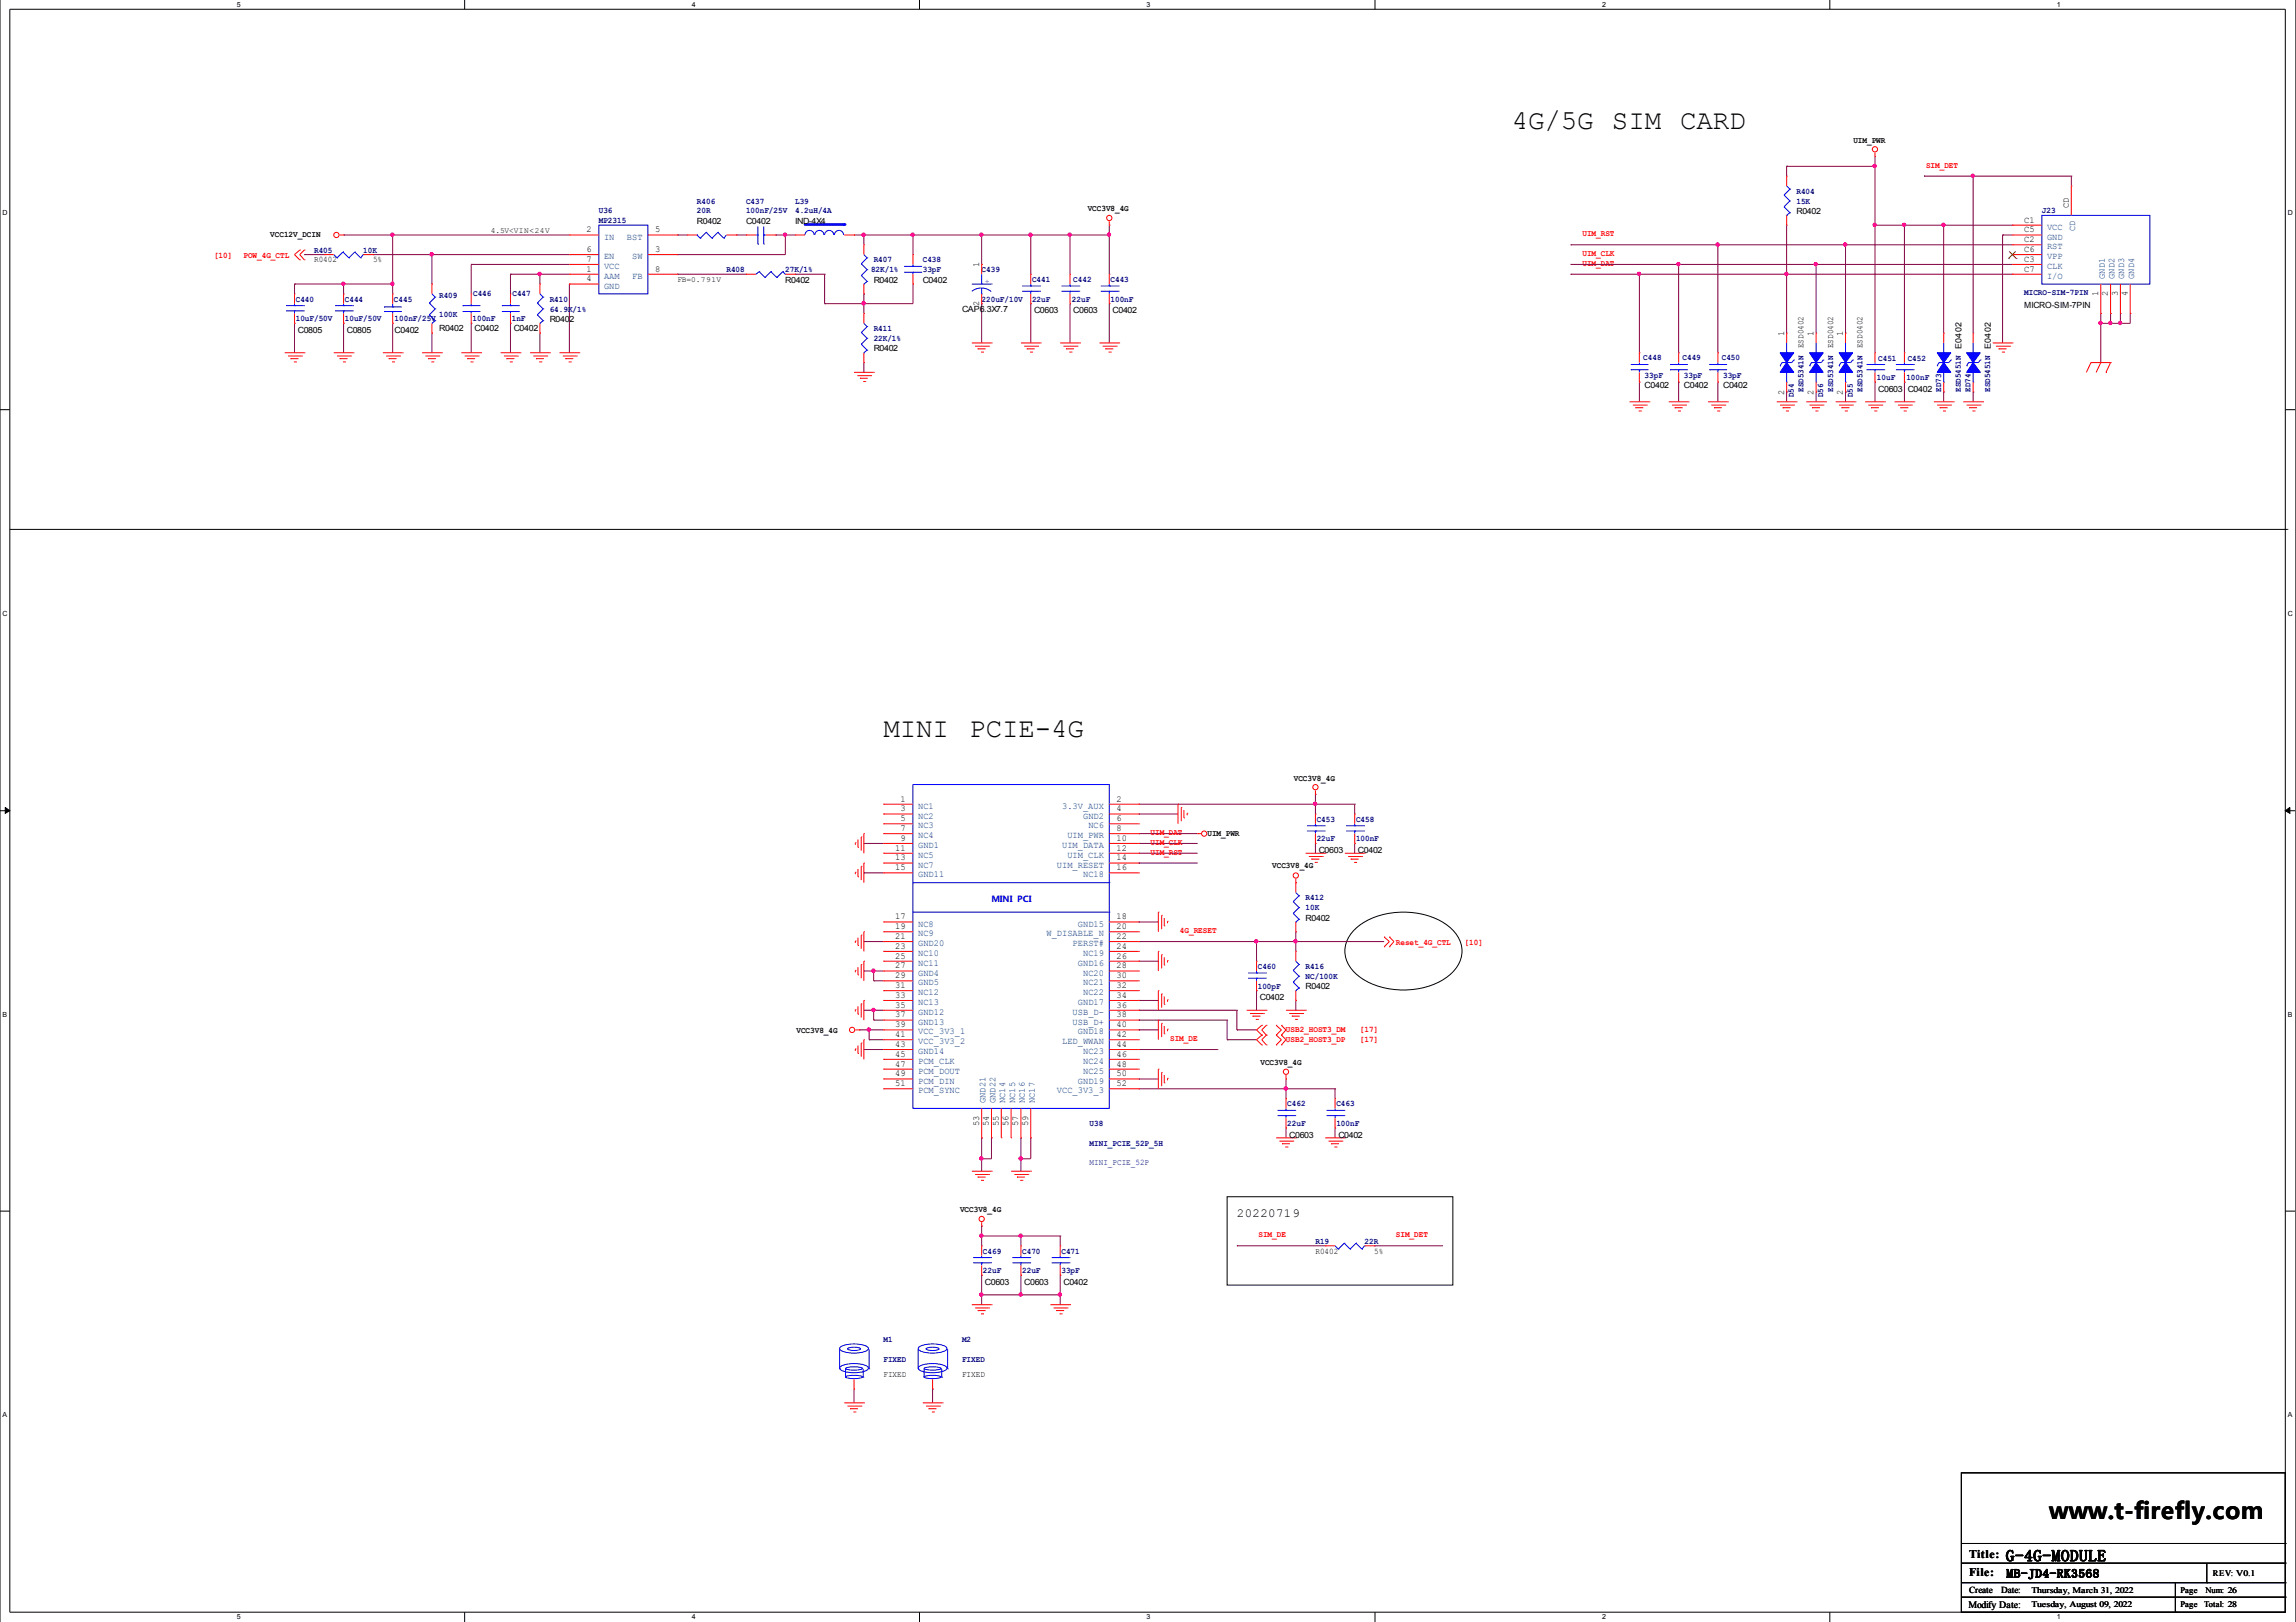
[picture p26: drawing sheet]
<svg xmlns="http://www.w3.org/2000/svg" width="297mm" height="210mm" viewBox="0 0 297 210" stroke-linecap="round" stroke-linejoin="round" font-family="sans-serif">
<defs><g id="words">
<g font-size="3.6">
<text x="195.6" y="16.7">4G/5G SIM CARD</text>
<text x="114.3" y="95.4">MINI</text>
<text x="125.4" y="95.4">PCIE-4G</text>
</g>
<text font-size="3" x="265.1" y="196.5">www.t-firefly.com</text>
<text font-size="2" x="259.5" y="202">G-4G-MODULE</text>
<text font-size="1.6" x="160" y="157.5">20220719</text>
<g font-size="1.5">
<text x="254.8" y="201.6">Title:</text>
<text x="254.8" y="203.9">File:</text>
<text x="259.6" y="204.1">MB-JD4-RK3568</text>
</g>
<text font-size="1.3" x="254.7" y="208">Modify Date:</text>
<g font-size="1.2">
<text x="261.9" y="28.8">C1</text>
<text x="267.6" y="26.9" transform="rotate(-90 267.6 26.9)">CD</text>
<text x="75.9" y="30.1">2</text>
<text x="75.9" y="32.6">6</text>
<text x="75.9" y="33.9">7</text>
<text x="75.9" y="35.2">1</text>
<text x="84.8" y="35.2">8</text>
<text x="84.8" y="32.6">3</text>
<text x="84.8" y="30.1">5</text>
<text x="126.7" y="34.6" transform="rotate(-90 126.7 34.6)">1</text>
<text x="261.9" y="30.1">C5</text>
<text x="261.9" y="31.3">C2</text>
<text x="261.9" y="32.6">C6</text>
<text x="261.9" y="33.9">C3</text>
<text x="261.9" y="35.2">C7</text>
<text x="75.9" y="36.4">4</text>
<text x="126.7" y="39.6" transform="rotate(-90 126.7 39.6)">2</text>
<text x="271.4" y="38.4" transform="rotate(-90 271.4 38.4)">1</text>
<text x="272.7" y="38.4" transform="rotate(-90 272.7 38.4)">2</text>
<text x="274" y="38.4" transform="rotate(-90 274 38.4)">3</text>
<text x="275.3" y="38.4" transform="rotate(-90 275.3 38.4)">4</text>
<text x="230.8" y="43.4" transform="rotate(-90 230.8 43.4)">1</text>
<text x="234.6" y="43.4" transform="rotate(-90 234.6 43.4)">1</text>
<text x="238.4" y="43.4" transform="rotate(-90 238.4 43.4)">1</text>
<text x="230.8" y="51.1" transform="rotate(-90 230.8 51.1)">2</text>
<text x="234.6" y="51.1" transform="rotate(-90 234.6 51.1)">2</text>
<text x="238.4" y="51.1" transform="rotate(-90 238.4 51.1)">2</text>
<text x="116.5" y="103.7">1</text>
<text x="116.5" y="105">3</text>
<text x="116.5" y="106.3">5</text>
<text x="116.5" y="107.5">7</text>
<text x="144.4" y="103.7">2</text>
<text x="144.4" y="105">4</text>
<text x="144.4" y="106.3">6</text>
<text x="144.4" y="107.5">8</text>
<text x="115.8" y="110.1">11</text>
<text x="115.8" y="112.6">15</text>
<text x="115.8" y="111.4">13</text>
<text x="116.5" y="108.8">9</text>
<text x="144.4" y="108.8">10</text>
<text x="144.4" y="112.6">16</text>
<text x="144.4" y="111.4">14</text>
<text x="144.4" y="110.1">12</text>
<text x="115.8" y="119">17</text>
<text x="144.4" y="119">18</text>
<text x="115.8" y="121.5">21</text>
<text x="115.8" y="122.8">23</text>
<text x="115.8" y="124.1">25</text>
<text x="115.8" y="125.3">27</text>
<text x="115.8" y="120.2">19</text>
<text x="144.4" y="120.2">20</text>
<text x="144.4" y="121.5">22</text>
<text x="144.4" y="122.8">24</text>
<text x="144.4" y="124.1">26</text>
<text x="144.4" y="125.3">28</text>
<text x="115.8" y="126.6">29</text>
<text x="115.8" y="127.9">31</text>
<text x="115.8" y="129.1">33</text>
<text x="115.8" y="130.4">35</text>
<text x="115.8" y="131.7">37</text>
<text x="144.4" y="126.6">30</text>
<text x="144.4" y="127.9">32</text>
<text x="144.4" y="129.1">34</text>
<text x="144.4" y="130.4">36</text>
<text x="144.4" y="131.7">38</text>
<text x="115.8" y="132.9">39</text>
<text x="115.8" y="134.2">41</text>
<text x="115.8" y="135.5">43</text>
<text x="115.8" y="136.8">45</text>
<text x="144.4" y="132.9">40</text>
<text x="144.4" y="134.2">42</text>
<text x="144.4" y="135.5">44</text>
<text x="144.4" y="136.8">46</text>
<text x="115.8" y="138">47</text>
<text x="115.8" y="139.3">49</text>
<text x="115.8" y="140.6">51</text>
<text x="144.4" y="138">48</text>
<text x="144.4" y="139.3">50</text>
<text x="144.4" y="140.6">52</text>
<text x="126.7" y="145.7" transform="rotate(-90 126.7 145.7)">53</text>
<text x="127.9" y="145.7" transform="rotate(-90 127.9 145.7)">54</text>
<text x="129.2" y="145.7" transform="rotate(-90 129.2 145.7)">55</text>
<text x="130.5" y="145.7" transform="rotate(-90 130.5 145.7)">56</text>
<text x="131.7" y="145.7" transform="rotate(-90 131.7 145.7)">57</text>
<text x="133" y="145.7" transform="rotate(-90 133 145.7)">59</text>
<text x="254.8" y="206.2">Create</text>
<text x="258.9" y="206.2">Date:</text>
</g>
<g font-size="1.2" fill="#004080">
<text x="264.8" y="29.7">VCC</text>
<text x="268.5" y="29.9" transform="rotate(-90 268.5 29.9)">CD</text>
<text x="78.1" y="31">IN</text>
<text x="78.1" y="33.5">EN</text>
<text x="78.1" y="34.8">VCC</text>
<text x="81.1" y="31">BST</text>
<text x="81.8" y="33.5">SW</text>
<text x="264.8" y="31">GND</text>
<text x="264.8" y="32.3">RST</text>
<text x="264.8" y="33.5">VPP</text>
<text x="264.8" y="34.8">CLK</text>
<text x="78.1" y="36.1">AAM</text>
<text x="78.1" y="37.4">GND</text>
<text x="81.8" y="36.1">FB</text>
<text x="264.8" y="36.1">I/O</text>
<text x="272.3" y="36.1" transform="rotate(-90 272.3 36.1)">GND1</text>
<text x="273.6" y="36.1" transform="rotate(-90 273.6 36.1)">GND2</text>
<text x="274.8" y="36.1" transform="rotate(-90 274.8 36.1)">GND3</text>
<text x="276.1" y="36.1" transform="rotate(-90 276.1 36.1)">GND4</text>
<text x="118.8" y="104.7">NC1</text>
<text x="118.8" y="105.9">NC2</text>
<text x="118.8" y="107.2">NC3</text>
<text x="137.4" y="104.7">3.3V_AUX</text>
<text x="140.1" y="105.9">GND2</text>
<text x="140.8" y="107.2">NC6</text>
<text x="118.8" y="108.5">NC4</text>
<text x="118.8" y="109.7">GND1</text>
<text x="118.8" y="111">NC5</text>
<text x="118.8" y="113.6">GND11</text>
<text x="118.8" y="112.3">NC7</text>
<text x="136.7" y="112.3">UIM_RESET</text>
<text x="137.4" y="109.7">UIM_DATA</text>
<text x="138.1" y="108.5">UIM_PWR</text>
<text x="138.1" y="111">UIM_CLK</text>
<text x="140.1" y="113.6">NC18</text>
<text x="118.8" y="119.9">NC8</text>
<text x="139.4" y="119.9">GND15</text>
<text x="118.8" y="122.4">GND20</text>
<text x="118.8" y="123.7">NC10</text>
<text x="118.8" y="125">NC11</text>
<text x="118.8" y="121.2">NC9</text>
<text x="135.4" y="121.2">W_DISABLE_N</text>
<text x="138.8" y="122.4">PERST#</text>
<text x="139.4" y="125">GND16</text>
<text x="140.1" y="123.7">NC19</text>
<text x="118.8" y="126.3">GND4</text>
<text x="118.8" y="127.5">GND5</text>
<text x="118.8" y="128.8">NC12</text>
<text x="118.8" y="130.1">NC13</text>
<text x="118.8" y="131.3">GND12</text>
<text x="138.8" y="131.3">USB_D-</text>
<text x="139.4" y="130.1">GND17</text>
<text x="140.1" y="126.3">NC20</text>
<text x="140.1" y="127.5">NC21</text>
<text x="140.1" y="128.8">NC22</text>
<text x="118.8" y="132.6">GND13</text>
<text x="118.8" y="133.9">VCC_3V3_1</text>
<text x="118.8" y="135.1">VCC_3V3_2</text>
<text x="118.8" y="136.4">GND14</text>
<text x="118.8" y="137.7">PCM_CLK</text>
<text x="137.4" y="135.1">LED_WWAN</text>
<text x="138.8" y="132.6">USB_D+</text>
<text x="139.4" y="133.9">GND18</text>
<text x="140.1" y="136.4">NC23</text>
<text x="140.1" y="137.7">NC24</text>
<text x="118.8" y="139">PCM_DOUT</text>
<text x="118.8" y="140.2">PCM_DIN</text>
<text x="118.8" y="141.5">PCM_SYNC</text>
<text x="127.5" y="142.8" transform="rotate(-90 127.5 142.8)">GND21</text>
<text x="128.8" y="142.8" transform="rotate(-90 128.8 142.8)">GND22</text>
<text x="130" y="142.8" transform="rotate(-90 130 142.8)">NC14</text>
<text x="131.3" y="142.8" transform="rotate(-90 131.3 142.8)">NC15</text>
<text x="132.6" y="142.8" transform="rotate(-90 132.6 142.8)">NC16</text>
<text x="133.9" y="142.8" transform="rotate(-90 133.9 142.8)">NC17</text>
<text x="136.7" y="141.5">VCC_3V3_3</text>
<text x="139.4" y="140.2">GND19</text>
<text x="140.1" y="139">NC25</text>
</g>
<g font-size="1.1">
<text x="239.8" y="18.5">UIM_PWR</text>
<text x="90.2" y="29">R0402</text>
<text x="96.5" y="29">C0402</text>
<text x="102.9" y="29">IND-4X4</text>
<text x="140.7" y="27.4">VCC3V8_4G</text>
<text x="232.4" y="27.7">R0402</text>
<text x="35" y="30.7">VCC12V_DCIN</text>
<text x="40.6" y="34">R0402</text>
<text x="48.3" y="34">5%</text>
<text x="71.1" y="41.7">R0402</text>
<text x="101.6" y="36.6">R0402</text>
<text x="113" y="36.6">R0402</text>
<text x="119.4" y="36.6">C0402</text>
<text x="124.5" y="40.4">CAP6.3X7.7</text>
<text x="133.8" y="40.6">C0603</text>
<text x="138.9" y="40.6">C0603</text>
<text x="143.9" y="40.6">C0402</text>
<text x="261.9" y="39.8">MICRO-SIM-7PIN</text>
<text x="38.5" y="43.1">C0805</text>
<text x="44.9" y="43.1">C0805</text>
<text x="51.1" y="43.1">C0402</text>
<text x="56.8" y="42.9">R0402</text>
<text x="61.4" y="42.9">C0402</text>
<text x="66.5" y="42.9">C0402</text>
<text x="113" y="45.5">R0402</text>
<text x="233.3" y="45.1" transform="rotate(-90 233.3 45.1)">ESD0402</text>
<text x="237.2" y="45.1" transform="rotate(-90 237.2 45.1)">ESD0402</text>
<text x="241" y="45.1" transform="rotate(-90 241 45.1)">ESD0402</text>
<text x="253.7" y="45.1" transform="rotate(-90 253.7 45.1)">E0402</text>
<text x="257.6" y="45.1" transform="rotate(-90 257.6 45.1)">E0402</text>
<text x="212.8" y="50.2">C0402</text>
<text x="217.8" y="50.2">C0402</text>
<text x="222.9" y="50.2">C0402</text>
<text x="243" y="50.7">C0603</text>
<text x="246.8" y="50.7">C0402</text>
<text x="167.4" y="101">VCC3V8_4G</text>
<text x="156.2" y="108.1">UIM_PWR</text>
<text x="164.6" y="112.4">VCC3V8_4G</text>
<text x="170.6" y="110.4">C0603</text>
<text x="175.7" y="110.4">C0402</text>
<text x="168.9" y="119.1">R0402</text>
<text x="163" y="129.5">C0402</text>
<text x="168.9" y="128">R0402</text>
<text x="103" y="133.7">VCC3V8_4G</text>
<text x="163.1" y="137.9">VCC3V8_4G</text>
<text x="166.8" y="147.2">C0603</text>
<text x="173.1" y="147.2">C0402</text>
<text x="124.2" y="156.9">VCC3V8_4G</text>
<text x="127.4" y="166.3">C0603</text>
<text x="132.5" y="166.3">C0603</text>
<text x="137.6" y="166.3">C0402</text>
<text x="170.2" y="162.2">R0402</text>
<text x="177.8" y="162.2">5%</text>
<text x="114.3" y="178.2">FIXED</text>
<text x="124.5" y="178.2">FIXED</text>
<text x="286.3" y="203.9">REV: V0.1</text>
<text x="262.8" y="206.1">Thursday, March 31, 2022</text>
<text x="262.8" y="208">Tuesday, August 09, 2022</text>
<text x="282.1" y="206.2">Page</text>
<text x="282.1" y="208">Page</text>
<text x="285.2" y="208">Total: 28</text>
<text x="285.3" y="206.2">Num: 26</text>
</g>
<g font-size="1.1" fill="#f00">
<text x="249.2" y="21.7">SIM_DET</text>
<text x="27.7" y="33.4">[10]</text>
<text x="31.5" y="33.4">POW_4G_CTL</text>
<text x="204.7" y="30.6">UIM_RST</text>
<text x="204.7" y="34.4">UIM_DAT</text>
<text x="204.7" y="33.1">UIM_CLK</text>
<text x="148.8" y="108">UIM_DAT</text>
<text x="148.8" y="109.3">UIM_CLK</text>
<text x="148.8" y="110.6">UIM_RST</text>
<text x="152.7" y="120.7">4G_RESET</text>
<text x="180.6" y="122.3">Reset_4G_CTL</text>
<text x="189.5" y="122.3">[10]</text>
<text x="151.4" y="134.7">SIM_DE</text>
<text x="166.4" y="134.8">USB2_HOST3_DP</text>
<text x="166.4" y="133.5">USB2_HOST3_DM</text>
<text x="175.9" y="134.8">[17]</text>
<text x="175.9" y="133.5">[17]</text>
<text x="162.8" y="160.1">SIM_DE</text>
<text x="180.6" y="160.1">SIM_DET</text>
</g>
<g font-size="1.1" fill="#000080">
<text x="77.5" y="27.6">U36</text>
<text x="77.5" y="28.9">MP2315</text>
<text x="90.2" y="26.3">R406</text>
<text x="90.2" y="27.6">20R</text>
<text x="96.5" y="26.3">C437</text>
<text x="96.5" y="27.6">100nF/25V</text>
<text x="102.9" y="26.3">L39</text>
<text x="102.9" y="27.6">4.2uH/4A</text>
<text x="232.4" y="25.1">R404</text>
<text x="232.4" y="26.3">15K</text>
<text x="264.2" y="27.6">J23</text>
<text x="40.6" y="32.7">R405</text>
<text x="47" y="32.7">10K</text>
<text x="94" y="35.2">R408</text>
<text x="101.6" y="35.2">27K/1%</text>
<text x="112.7" y="35.2">82K/1%</text>
<text x="113" y="34">R407</text>
<text x="119.4" y="34">C438</text>
<text x="119.4" y="35.2">33pF</text>
<text x="127" y="35.2">C439</text>
<text x="38.3" y="39">C440</text>
<text x="38.3" y="41.6">10uF/50V</text>
<text x="44.6" y="39">C444</text>
<text x="44.6" y="41.6">10uF/50V</text>
<text x="51" y="39">C445</text>
<text x="51.1" y="41.6">100nF/25V</text>
<text x="56.8" y="38.5">R409</text>
<text x="56.8" y="41">100K</text>
<text x="61.1" y="41.5">100nF</text>
<text x="61.2" y="38.3">C446</text>
<text x="66.2" y="41.5">1nF</text>
<text x="66.3" y="38.3">C447</text>
<text x="71.1" y="39">R410</text>
<text x="71.1" y="40.3">64.9K/1%</text>
<text x="127" y="39">220uF/10V</text>
<text x="133.5" y="36.5">C441</text>
<text x="133.5" y="39">22uF</text>
<text x="138.7" y="39">22uF</text>
<text x="138.9" y="36.5">C442</text>
<text x="143.7" y="36.5">C443</text>
<text x="143.7" y="39">100nF</text>
<text x="261.9" y="38.2">MICRO-SIM-7PIN</text>
<text x="113" y="42.9">R411</text>
<text x="113" y="44.1">22K/1%</text>
<text x="212.6" y="46.6">C448</text>
<text x="217.7" y="46.6">C449</text>
<text x="222.8" y="46.6">C450</text>
<text x="243" y="46.7">C451</text>
<text x="246.8" y="46.7">C452</text>
<text x="212.8" y="49">33pF</text>
<text x="217.8" y="49">33pF</text>
<text x="222.9" y="49">33pF</text>
<text x="232.1" y="51.4" transform="rotate(-90 232.1 51.4)">D54</text>
<text x="233.3" y="50.7" transform="rotate(-90 233.3 50.7)">ESD5341N</text>
<text x="235.9" y="51.4" transform="rotate(-90 235.9 51.4)">D56</text>
<text x="237.2" y="50.7" transform="rotate(-90 237.2 50.7)">ESD5341N</text>
<text x="239.7" y="51.4" transform="rotate(-90 239.7 51.4)">D55</text>
<text x="241" y="50.7" transform="rotate(-90 241 50.7)">ESD5341N</text>
<text x="242.8" y="49.2">10uF</text>
<text x="246.6" y="49.2">100nF</text>
<text x="251.1" y="50.7" transform="rotate(-90 251.1 50.7)">ED73</text>
<text x="253.7" y="50.7" transform="rotate(-90 253.7 50.7)">ESD5451N</text>
<text x="254.9" y="50.7" transform="rotate(-90 254.9 50.7)">ED74</text>
<text x="257.5" y="50.7" transform="rotate(-90 257.5 50.7)">ESD5451N</text>
<text x="170.3" y="106.4">C453</text>
<text x="175.4" y="106.4">C458</text>
<text x="170.3" y="108.9">22uF</text>
<text x="175.4" y="108.9">100nF</text>
<text x="168.9" y="116.5">R412</text>
<text x="168.9" y="117.8">10K</text>
<text x="162.7" y="125.4">C460</text>
<text x="168.9" y="125.4">R416</text>
<text x="162.7" y="127.9">100pF</text>
<text x="168.9" y="126.7">NC/100K</text>
<text x="166.5" y="143.2">C462</text>
<text x="172.9" y="143.2">C463</text>
<text x="141" y="145.7">U38</text>
<text x="141" y="148.3">MINI_PCIE_52P_5H</text>
<text x="166.5" y="145.7">22uF</text>
<text x="172.9" y="145.7">100nF</text>
<text x="141" y="150.8">MINI_PCIE_52P</text>
<text x="170.2" y="161">R19</text>
<text x="176.5" y="161">22R</text>
<text x="127.2" y="162.2">C469</text>
<text x="127.2" y="164.8">22uF</text>
<text x="132.2" y="162.2">C470</text>
<text x="132.2" y="164.8">22uF</text>
<text x="137.3" y="162.2">C471</text>
<text x="137.3" y="164.8">33pF</text>
<text x="114.3" y="173.7">M1</text>
<text x="124.5" y="173.7">M2</text>
<text x="114.3" y="176.2">FIXED</text>
<text x="124.5" y="176.2">FIXED</text>
</g>
<text font-size="1.1" fill="#00f" x="128.3" y="116.8">MINI PCI</text>
<g font-size="1">
<text x="63.5" y="30.2">4.5V&lt;VIN&lt;24V</text>
<text x="87.6" y="36.5">FB=0.791V</text>
</g>
<text font-size="1" fill="#00f" x="127.4" y="36.8">+</text>
<g font-size=".9">
<text x="30.6" y=".9">5</text>
<text x="89.5" y=".9">4</text>
<text x="148.3" y=".9">3</text>
<text x="207.3" y=".9">2</text>
<text x="266.1" y=".9">1</text>
<text x=".3" y="27.9">D</text>
<text x="296" y="27.9">D</text>
<text x=".3" y="79.7">C</text>
<text x="296" y="79.7">C</text>
<text x=".3" y="131.6">B</text>
<text x="296" y="131.6">B</text>
<text x=".3" y="183.4">A</text>
<text x="296" y="183.4">A</text>
<text x="30.6" y="209.6">5</text>
<text x="89.5" y="209.6">4</text>
<text x="148.3" y="209.6">3</text>
<text x="207.3" y="209.6">2</text>
<text x="266.1" y="209.6">1</text>
</g>
</g></defs>
<path d="M0 -.1v210M296.9 -.1v210M1.3 1.2h294.4v207.4h-294.4z" fill="none" stroke="#000" stroke-width=".13"/>
<g fill="#fff">
<path d="M30.6 .1h.4v.9h-.4z"/>
<path d="M30.6 208.8h.4v.9h-.4z"/>
</g>
<path d="M60.1 -.1v1.3M60.1 208.6v1.3" fill="none" stroke="#000" stroke-width=".13"/>
<g fill="#fff">
<path d="M89.5 .1h.3v.9h-.3z"/>
<path d="M89.5 208.8h.3v.9h-.3z"/>
</g>
<path d="M119 -.1v1.3M119 208.6v1.3" fill="none" stroke="#000" stroke-width=".13"/>
<g fill="#fff">
<path d="M148.3 .1h.4v.9h-.4z"/>
<path d="M148.3 208.8h.4v.9h-.4z"/>
</g>
<path d="M177.9 -.1v1.3M177.9 208.6v1.3" fill="none" stroke="#000" stroke-width=".13"/>
<g fill="#fff">
<path d="M207.3 .1h.3v.9h-.3z"/>
<path d="M207.3 208.8h.3v.9h-.3z"/>
</g>
<path d="M236.7 -.1v1.3M236.7 208.6v1.3" fill="none" stroke="#000" stroke-width=".13"/>
<g fill="#fff">
<path d="M266.1 .1h.3v.9h-.3z"/>
<path d="M266.1 208.8h.3v.9h-.3z"/>
<path d="M.3 27.1h.5v.9h-.5z"/>
<path d="M296 27.1h.5v.9h-.5z"/>
<path d="M.3 78.9h.5v1h-.5z"/>
<path d="M296 78.9h.5v1h-.5z"/>
</g>
<path d="M0 53h1.3M295.7 53h1.2" fill="none" stroke="#000" stroke-width=".13"/>
<g fill="#fff">
<path d="M.3 130.8h.5v1h-.5z"/>
<path d="M296 130.8h.4v1h-.4z"/>
</g>
<path d="M0 104.9h1.3M295.7 104.9h1.2" fill="none" stroke="#000" stroke-width=".13"/>
<path d="M.7 104.5l.6 .4-.6 .4zM295.7 104.9l.5-.4v.8z" fill="#000" stroke="#000" stroke-width=".13"/>
<g fill="#fff">
<path d="M.3 182.6h.5v1h-.5z"/>
<path d="M296 182.6h.5v1h-.5z"/>
</g>
<g fill="none" stroke="#000" stroke-width=".13">
<path d="M1.3 68.5h294.6M295.9 68.5h.1M175.5 120.1a10.1 10.1 0 0 1 9.6-1.5 5.8 5.8 0 0 1 3.9 3.7 4.1 4.1 0 0 1-2.1 4.3 10.5 10.5 0 0 1-10.7 0 4 4 0 0 1-1.8-5.1l.4-.7zM0 156.7h1.3M158.7 154.9h29.3v11.4h-29.3zM295.7 156.7h1.2M253.7 190.6h42v18h-42zM253.7 199.7h42M295.7 199.7h.1M253.7 202.3h42M253.7 204.8h42M253.7 206.7h42"/>
<path d="M281.4 208.6h.1M281.4 204.8v3.8M285.5 204.8h.1M285.5 202.3v2.5M295.7 202.3h.1M295.7 204.8h.1M295.7 206.7h.1"/>
</g>
<g fill="none" stroke="#800040" stroke-width=".13">
<path d="M38.1 36.8h.1M38.1 36.8v1.2M38.1 36.8h12.7M39.4 32.9h.1M39.4 32.9h2.5M44.4 30.4h.1M44.4 36.8h.1M44.4 30.4h29.3M44.4 36.8v1.2M48.3 32.9h.1M48.3 32.9h25.4M50.8 36.8h.1"/>
<path d="M50.8 30.4h.1M50.8 30.4v7.6M55.9 32.9h.1M55.9 32.9v3.9M61 34.2h.1M61 34.2h12.7M61 34.2v3.8M66 35.5h.1M66 35.5h7.7M66 35.5v2.5M69.8 35.5h.1M69.8 35.5v1.3"/>
<path d="M73.7 36.8h.1M73.7 36.8v8.8M87.6 32.9h.1M87.6 35.5h.1M87.6 30.4h.1M87.6 30.4h1.3M87.6 35.5h8.9M95.2 30.4h.1M95.2 30.4h1.3M100.3 30.4h.1M100.3 30.4h2.6M101.6 30.4h.1"/>
<path d="M101.6 30.4v2.5h-14M102.9 35.5h.1M102.9 35.5h3.8M106.7 39.3h.1M106.7 35.5h.1M106.7 35.5v3.8M110.5 30.4h.1M110.5 30.4h33M111.8 39.3h.1M111.8 30.4h.1M111.8 38h.1M111.8 30.4v1.3"/>
<path d="M111.8 38v2.6M118.1 36.8h.1M118.1 30.4h.1M118.1 36.8v2.5h-11.4M118.1 30.4v2.5M127 30.4h.1M127 39.3h.1M127 34.2h.1M127 30.4v3.8M127 39.3v5.1M133.3 30.4h.1M133.3 39.3h.1"/>
<path d="M133.3 30.4v5.1M133.3 39.3v5.1M138.4 39.3h.1M138.4 30.4h.1M138.4 30.4v5.1M138.4 39.3v5.1M143.5 29.1h.1M143.5 39.3h.1M143.5 30.4h.1M143.5 29.1v6.4M143.5 39.3v5.1M203.2 31.7h.1"/>
<path d="M203.2 35.5h.1M203.2 34.2h.1M203.2 31.7h57.1M203.2 34.2h57.1M203.2 35.5h57.1M212.1 35.5h.1M212.1 35.5v10.1M217.2 34.2h.1M217.2 34.2v11.4M222.2 31.7h.1M222.2 31.7v13.9M231.1 35.5h.1"/>
<path d="M231.1 21.5h.1M231.1 21.5v1.3M231.1 29.1v14M231.1 21.5h11.5M234.9 34.2h.1M234.9 34.2v8.9M238.8 31.7h.1M238.8 31.7v11.4M242.6 20.2h.1M242.6 29.1h.1M242.6 20.2v25.4M242.6 29.1h17.7"/>
<path d="M246.4 29.1h.1M246.4 29.1v16.5M248.9 22.8h.1M248.9 22.8h19.1M251.5 29.1h.1M251.5 29.1v14M255.3 22.8h.1M255.3 22.8v20.3M259.1 30.4h.1M259.1 30.4h1.2M259.1 30.4v14M260.3 35.5h.1"/>
<path d="M260.3 29.1h.1M268 22.8h.1M268 22.8v1.3M38.1 41.8h.1M38.1 41.8v3.8M44.4 41.8h.1M44.4 41.8v3.8M50.8 41.8h.1M50.8 41.8v3.8M55.9 43.1h.1M55.9 43.1v2.5M61 41.8h.1"/>
<path d="M61 41.8v3.8M66 41.8h.1M66 41.8v3.8M69.8 43.1h.1M69.8 43.1v2.5M111.8 46.9h.1M111.8 46.9v1.3M212.1 49.5h.1M212.1 49.5v2.5M217.2 49.5h.1M217.2 49.5v2.5M222.2 49.5h.1"/>
<path d="M222.2 49.5v2.5M231.1 50.7h.1M231.1 50.7v1.3M234.9 50.7h.1M234.9 50.7v1.3M238.8 50.7h.1M238.8 50.7v1.3M242.6 49.5h.1M242.6 49.5v2.5M246.4 49.5h.1M246.4 49.5v2.5M251.5 50.7h.1"/>
<path d="M251.5 50.7v1.3M255.3 50.7h.1M255.3 50.7v1.3M271.8 40.6h.1M271.8 41.8h.1M271.8 40.6v6.3M273 40.6h.1M273 41.8h.1M273 40.6v1.2M274.3 40.6h.1M274.3 41.8h.1M274.3 40.6v1.2"/>
<path d="M275.6 40.6h.1M275.6 40.6v1.2h-3.8M111.8 109.1h.1M111.8 113h.1M111.8 109.1h2.5M111.8 113h2.5M147.3 104.1h.1M147.3 105.3h.1M147.3 107.9h.1M147.3 109.1h.1M147.3 110.4h.1M147.3 111.7h.1"/>
<path d="M147.3 119.3h.1M147.3 104.1h28M147.3 105.3h5.1M147.3 107.9h7.6M147.3 109.1h7.6M147.3 110.4h7.6M147.3 111.7h7.6M147.3 119.3h2.6M170.2 102.8h.1M170.2 104.1h.1M170.2 109.1h.1M170.2 102.8v2.5"/>
<path d="M170.2 109.1v1.3M175.3 104.1h.1M175.3 109.1h.1M175.3 104.1v1.2M175.3 109.1v1.3M111.2 133.3h.1M111.2 133.3h3.1M111.8 121.8h.1M111.8 125.7h.1M111.8 130.7h.1M111.8 135.8h.1M111.8 121.8h2.5"/>
<path d="M111.8 125.7h2.5M111.8 130.7h2.5M111.8 135.8h2.5M112.4 133.3h.1M112.4 134.5h.1M112.4 133.3v1.2M112.4 134.5h1.9M113 125.7h.1M113 126.9h.1M113 130.7h.1M113 132h.1M113 125.7v1.2"/>
<path d="M113 130.7v1.3M113 126.9h1.3M113 132h1.3M147.3 121.8h.1M147.3 124.4h.1M147.3 129.5h.1M147.3 132h.1M147.3 133.3h.1M147.3 139.6h.1M147.3 130.7h.1M147.3 121.8h31.8M147.3 124.4h2.6"/>
<path d="M147.3 129.5h2.6M147.3 130.7h12.7M147.3 132h11.4M147.3 133.3h2.6M147.3 135.8h10.2M147.3 139.6h2.6M157.5 135.8h.1M158.7 132h.1M158.7 134.5h.1M158.7 134.5h3.9M158.7 132v2.5M160 130.7h.1"/>
<path d="M160 133.3h.1M160 133.3h2.6M160 130.7v2.6M162.6 121.8h.1M162.6 128.2h.1M162.6 121.8v2.6M162.6 128.2v2.5M166.4 139.6h.1M166.4 139.6v2.6M167.6 129.5h.1M167.6 121.8h.1M167.6 120.6h.1"/>
<path d="M167.6 120.6v2.5M167.6 129.5v1.2M127 158.7h.1M127 159.9h.1M127 147.2h.1M127 150h.1M127 147.2v4.4M127 158.7v2.5M127 159.9h10.2M128.3 147.2h.1M128.3 147.2v2.8h-1.3M132.1 159.9h.1"/>
<path d="M132.1 147.2h.1M132.1 150h.1M132.1 147.2v4.4M132.1 159.9v1.3M133.3 147.2h.1M133.3 147.2v2.8h-1.2M137.2 159.9h.1M137.2 159.9v1.3M147.3 140.9h.1M147.3 140.9h25.4M166.4 140.9h.1M166.4 146h.1"/>
<path d="M166.4 146v1.2M172.7 140.9h.1M172.7 146h.1M172.7 140.9v1.3M172.7 146v1.2M110.5 179.8h.1M110.5 179.8v1.7M120.6 179.8h.1M120.6 179.8v1.7M127 165h.1M127 167.6h.1M127 165v3.8"/>
<path d="M127 167.6h10.2M132.1 165h.1M132.1 167.6h.1M132.1 165v2.6M137.2 165h.1M137.2 167.6h.1M137.2 165v3.8M160 161.2h.1M160 161.2h11.4M177.8 161.2h.1M177.8 161.2h8.9"/>
</g>
<g fill="#f0f" stroke="#f0f" stroke-width=".13">
<circle cx="167.6" cy="121.8" r=".21"/>
<circle cx="170.1" cy="104" r=".21"/>
<circle cx="162.5" cy="121.8" r=".21"/>
<circle cx="113" cy="125.6" r=".21"/>
<circle cx="132" cy="159.9" r=".21"/>
<circle cx="127" cy="159.9" r=".21"/>
<circle cx="113" cy="130.7" r=".21"/>
<circle cx="112.4" cy="133.2" r=".21"/>
<circle cx="132" cy="167.5" r=".21"/>
<circle cx="127" cy="167.5" r=".21"/>
<circle cx="137.1" cy="167.5" r=".21"/>
<circle cx="166.3" cy="140.9" r=".21"/>
<circle cx="127" cy="149.9" r=".21"/>
<circle cx="238.7" cy="31.6" r=".21"/>
<circle cx="222.2" cy="31.6" r=".21"/>
<circle cx="217.1" cy="34.2" r=".21"/>
<circle cx="234.9" cy="34.2" r=".21"/>
<circle cx="231.1" cy="35.4" r=".21"/>
<circle cx="212" cy="35.4" r=".21"/>
<circle cx="246.3" cy="29.1" r=".21"/>
<circle cx="271.7" cy="41.8" r=".21"/>
<circle cx="273" cy="41.8" r=".21"/>
<circle cx="274.3" cy="41.8" r=".21"/>
<circle cx="255.2" cy="22.7" r=".21"/>
<circle cx="44.4" cy="36.7" r=".21"/>
<circle cx="101.6" cy="30.4" r=".21"/>
<circle cx="69.8" cy="35.4" r=".21"/>
<circle cx="111.7" cy="39.3" r=".21"/>
<circle cx="55.8" cy="32.9" r=".21"/>
<circle cx="50.8" cy="36.7" r=".21"/>
<circle cx="143.5" cy="30.4" r=".21"/>
<circle cx="138.4" cy="30.4" r=".21"/>
<circle cx="118.1" cy="30.4" r=".21"/>
<circle cx="111.7" cy="30.4" r=".21"/>
<circle cx="50.8" cy="30.4" r=".21"/>
<circle cx="251.4" cy="29.1" r=".21"/>
<circle cx="242.5" cy="21.5" r=".21"/>
<circle cx="242.5" cy="29.1" r=".21"/>
<circle cx="127" cy="30.4" r=".21"/>
<circle cx="133.3" cy="30.4" r=".21"/>
<circle cx="132" cy="149.9" r=".21"/>
</g>
<g fill="none" stroke="#f00" stroke-width=".13">
<path d="M242.6 19.7v.5M38.8 33.6h.1M38.8 32.4h.1M38.8 32.4l-.7 .5 .7 .7M39.4 33.6h.1M39.4 32.4h.1M39.4 32.4l-.6 .5 .6 .7M41.9 32.9h.1M41.9 32.9h1.3M43.9 30.4h.5M44.4 30.4h.1M44.4 38h.1"/>
<path d="M44.4 38v1.3M47 32.9h1.3M48.3 32.9h.1M50.8 38h.1M50.8 38v1.3M55.9 36.8h.1M55.9 36.8v1.2M61 38h.1M61 38v1.3M69.8 36.8h.1M69.8 36.8v1.2M73.7 30.4h.1"/>
<path d="M73.7 32.9h.1M73.7 34.2h.1M73.7 35.5h.1M73.7 36.8h.1M73.7 30.4h3.8M73.7 35.5h3.8M73.7 32.9h3.8M73.7 34.2h3.8M73.7 36.8h3.8M83.8 30.4h3.8M83.8 35.5h3.8M83.8 32.9h3.8"/>
<path d="M87.6 35.5h.1M87.6 32.9h.1M87.6 30.4h.1M88.9 30.4h.1M88.9 30.4h1.3M94 30.4h1.2M95.2 30.4h.1M96.5 35.5h.1M96.5 30.4h.1M96.5 30.4h1.3M96.5 35.5h1.3M99.1 30.4h1.2"/>
<path d="M100.3 30.4h.1M101.6 35.5h1.3M102.9 35.5h.1M111.8 31.7h.1M111.8 38h.1M111.8 31.7v1.2M111.8 36.8v1.2M127 34.2h.1M127 39.3h.1M127 34.2v1.3M127 38v1.3M133.3 35.5h.1"/>
<path d="M133.3 39.3h.1M133.3 35.5v1.3M133.3 38v1.3M143.5 29.1h.1M143.5 35.5h.1M143.5 39.3h.1M143.5 28.6v.5M143.5 35.5v1.3M143.5 38v1.3M242.6 20.2h.1M36.8 45.6h2.6M37.3 46.1h1.7"/>
<path d="M37.6 46.4h.1M37.6 46.4h1M38 46.8h.3M38.3 46.8h.1M39 46.1h.1M39.4 45.6h.1M43.2 45.6h2.5M43.6 46.1h1.8M43.9 46.4h.1M43.9 46.4h1.1M44.4 46.8h.2M44.4 41.8h.1"/>
<path d="M44.4 40.6v1.2M44.6 46.8h.1M45.4 46.1h.1M45.7 45.6h.1M49.5 45.6h2.6M50 46.1h1.7M50.3 46.4h.1M50.3 46.4h1M50.7 46.8h.3M50.8 41.8h.1M50.8 40.6v1.2M51 46.8h.1"/>
<path d="M51.7 46.1h.1M52.1 45.6h.1M54.6 45.6h2.5M55 46.1h1.8M55.4 46.4h.1M55.4 46.4h1M55.8 46.8h.2M55.9 43.1h.1M55.9 41.8v1.3M56 46.8h.1M56.8 46.1h.1M57.1 45.6h.1"/>
<path d="M59.7 45.6h2.5M60.1 46.1h1.8M60.5 46.4h.1M60.5 46.4h1M60.9 46.8h.2M61 41.8h.1M61 40.6v1.2M61.1 46.8h.1M61.9 46.1h.1M62.2 45.6h.1M64.8 45.6h2.5M65.2 46.1h1.8"/>
<path d="M65.5 46.4h.1M65.5 46.4h1M66 46.8h.2M66.2 46.8h.1M67 46.1h.1M67.3 45.6h.1M68.6 45.6h2.5M69 46.1h1.8M69.3 46.4h.1M69.3 46.4h1.1M69.8 46.8h.2M69.8 43.1h.1"/>
<path d="M69.8 41.8v1.3M70 46.8h.1M70.8 46.1h.1M71.1 45.6h.1M72.4 45.6h2.5M72.8 46.1h1.8M73.2 46.4h.1M73.2 46.4h1M73.6 46.8h.2M73.8 46.8h.1M74.6 46.1h.1M74.9 45.6h.1"/>
<path d="M110.5 48.2h2.5M110.9 48.6h1.8M111.3 49h.1M111.3 49h1M111.7 49.4h.2M111.9 49.4h.1M112.7 48.6h.1M113 48.2h.1M125.7 44.4h2.6M126.2 44.8h1.7M126.5 45.1h.1M126.5 45.1h1"/>
<path d="M126.9 45.6h.3M127.2 45.6h.1M127.9 44.8h.1M128.3 44.4h.1M132.1 44.4h2.5M132.5 44.8h1.8M132.8 45.1h.1M132.8 45.1h1.1M133.3 45.6h.2M133.5 45.6h.1M134.3 44.8h.1M134.6 44.4h.1"/>
<path d="M137.2 44.4h2.5M137.6 44.8h1.8M137.9 45.1h.1M137.9 45.1h1M138.3 45.6h.3M138.6 45.6h.1M139.4 44.8h.1M139.7 44.4h.1M142.2 44.4h2.6M142.7 44.8h1.7M143 45.1h.1M143 45.1h1"/>
<path d="M143.4 45.6h.3M143.7 45.6h.1M144.4 44.8h.1M144.8 44.4h.1M210.8 52h2.6M211.2 52.4h1.8M211.6 52.8h.1M211.6 52.8h1M212 53.2h.3M212.3 53.2h.1M213 52.4h.1M213.4 52h.1"/>
<path d="M215.9 52h2.5M216.3 52.4h1.8M216.7 52.8h.1M216.7 52.8h1M217.1 53.2h.2M217.2 45.6h.1M217.2 49.5h.1M217.2 45.6v1.3M217.2 48.2v1.3M217.3 53.2h.1M218.1 52.4h.1M218.4 52h.1"/>
<path d="M221 52h2.5M221.4 52.4h1.8M221.7 52.8h.1M221.7 52.8h1.1M222.2 53.2h.2M222.4 53.2h.1M223.2 52.4h.1M223.5 52h.1M229.9 52h2.5M230.3 52.4h1.8M230.6 52.8h.1M230.6 52.8h1"/>
<path d="M231.1 53.2h.2M231.1 43.1h.1M231.1 50.7h.1M231.1 43.1v1.3M231.1 49.5v1.2M231.3 53.2h.1M232.1 52.4h.1M232.4 52h.1M233.7 52h2.5M234.1 52.4h1.8M234.4 52.8h.1M234.4 52.8h1.1"/>
<path d="M234.9 53.2h.2M235.1 53.2h.1M235.9 52.4h.1M236.2 52h.1M237.5 52h2.5M237.9 52.4h1.8M238.3 52.8h.1M238.3 52.8h1M238.7 53.2h.2M238.9 53.2h.1M239.7 52.4h.1M240 52h.1"/>
<path d="M241.3 52h2.5M241.7 52.4h1.8M242.1 52.8h.1M242.1 52.8h1M242.5 53.2h.2M242.7 53.2h.1M243.5 52.4h.1M243.8 52h.1M245.1 52h2.5M245.5 52.4h1.8M245.9 52.8h.1M245.9 52.8h1"/>
<path d="M246.3 53.2h.2M246.4 45.6h.1M246.4 49.5h.1M246.4 45.6v1.3M246.4 48.2v1.3M246.5 53.2h.1M247.3 52.4h.1M247.6 52h.1M250.2 52h2.5M250.6 52.4h1.8M251 52.8h.1M251 52.8h1"/>
<path d="M251.4 53.2h.2M251.6 53.2h.1M252.4 52.4h.1M252.7 52h.1M254 52h2.5M254.4 52.4h1.8M254.8 52.8h.1M254.8 52.8h1M255.2 53.2h.2M255.3 43.1h.1M255.3 50.7h.1M255.3 43.1v1.3"/>
<path d="M255.3 49.5v1.2M255.4 53.2h.1M256.2 52.4h.1M256.5 52h.1M257.8 44.4h2.5M258.2 44.8h1.8M258.6 45.1h.1M258.6 45.1h1M259 45.6h.2M259.2 45.6h.1M260 44.8h.1M260.3 44.4h.1"/>
<path d="M270.5 46.9h.1M270.5 46.9l-.6 1.3M270.5 46.9h2.5M271.8 46.9h.1M271.8 46.9l-.6 1.3M272.5 48.2h.1M273 46.9h.1M273 46.9l-.5 1.3M110.7 109.1h.1M110.7 112.9h.1M110.7 109.1v.2M110.7 112.9v.2"/>
<path d="M111 109.7h.1M111 113.5h.1M111 108.6v1.1M111 112.5v1M111.4 108.3h.1M111.4 112.1h.1M111.4 108.3v1.8M111.4 112.1v1.8M111.8 107.9h.1M111.8 111.7h.1M111.8 107.9v2.5M111.8 111.7v2.5"/>
<path d="M114.3 104.1h.1M114.3 105.3h.1M114.3 106.6h.1M114.3 107.9h.1M114.3 109.1h.1M114.3 110.4h.1M114.3 119.3h.1M114.3 113h.1M114.3 111.7h.1M114.3 107.9h3.8M114.3 110.4h3.8M114.3 104.1h3.8"/>
<path d="M114.3 105.3h3.8M114.3 106.6h3.8M114.3 109.1h3.8M114.3 119.3h3.8M114.3 113h3.8M114.3 111.7h3.8M143.5 107.9h3.8M143.5 110.4h3.8M143.5 104.1h3.8M143.5 105.3h3.8M143.5 106.6h3.8M143.5 109.1h3.8"/>
<path d="M143.5 119.3h3.8M143.5 113h3.8M143.5 111.7h3.8M147.3 104.1h.1M147.3 105.3h.1M147.3 106.6h.1M147.3 107.9h.1M147.3 109.1h.1M147.3 119.3h.1M147.3 113h.1M147.3 111.7h.1M147.3 110.4h.1"/>
<path d="M149.9 118h.1M149.9 118v2.6M150.3 118.5h.1M150.3 118.5v1.7M150.6 119.8h.1M150.6 118.8v1M151 119.2h.1M151 119.2v.3M152.4 104.1h.1M152.4 104.1v2.5M152.8 104.5h.1M152.8 104.5v1.8"/>
<path d="M153.2 105.8h.1M153.2 104.8v1M153.6 105.3h.1M153.6 105.3v.2M154.9 107.9h.1M154.9 107.9h.5M167.6 114.2h.1M167.6 113.7v.5M168.9 110.4h2.5M169.3 110.8h1.8M169.7 111.2h.1M169.7 111.2h1"/>
<path d="M170.1 111.6h.2M170.2 102.8h.1M170.2 102.3v.5M170.3 111.6h.1M171.1 110.8h.1M171.4 110.4h.1M174 110.4h2.5M174.4 110.8h1.8M174.8 111.2h.1M174.8 111.2h1M175.2 111.6h.2M175.4 111.6h.1"/>
<path d="M176.2 110.8h.1M176.5 110.4h.1M110.7 121.8h.1M110.7 125.6h.1M110.7 130.7h.1M110.7 135.7h.1M110.7 121.8v.2M110.7 125.6v.2M110.7 130.7v.2M110.7 135.7v.3M110.7 133.3h.5M111 122.4h.1"/>
<path d="M111 126.2h.1M111 131.2h.1M111 136.3h.1M111 121.3v1.1M111 125.2v1M111 130.2v1M111 135.3v1M111.2 133.3h.1M111.4 121h.1M111.4 124.8h.1M111.4 129.9h.1M111.4 135h.1"/>
<path d="M111.4 121v1.8M111.4 124.8v1.8M111.4 129.9v1.8M111.4 135v1.8M111.8 120.6h.1M111.8 124.4h.1M111.8 129.5h.1M111.8 134.5h.1M111.8 120.6v2.5M111.8 124.4v2.5M111.8 129.5v2.5M111.8 134.5v2.6"/>
<path d="M114.3 121.8h.1M114.3 123.1h.1M114.3 124.4h.1M114.3 125.7h.1M114.3 126.9h.1M114.3 128.2h.1M114.3 129.5h.1M114.3 130.7h.1M114.3 132h.1M114.3 133.3h.1M114.3 134.5h.1M114.3 135.8h.1"/>
<path d="M114.3 137.1h.1M114.3 138.4h.1M114.3 139.6h.1M114.3 120.6h.1M114.3 133.3h3.8M114.3 130.7h3.8M114.3 121.8h3.8M114.3 123.1h3.8M114.3 124.4h3.8M114.3 125.7h3.8M114.3 126.9h3.8M114.3 128.2h3.8"/>
<path d="M114.3 129.5h3.8M114.3 132h3.8M114.3 134.5h3.8M114.3 135.8h3.8M114.3 137.1h3.8M114.3 138.4h3.8M114.3 139.6h3.8M114.3 120.6h3.8M143.5 133.3h3.8M143.5 130.7h3.8M143.5 121.8h3.8M143.5 123.1h3.8"/>
<path d="M143.5 124.4h3.8M143.5 125.7h3.8M143.5 126.9h3.8M143.5 128.2h3.8M143.5 129.5h3.8M143.5 132h3.8M143.5 134.5h3.8M143.5 135.8h3.8M143.5 137.1h3.8M143.5 138.4h3.8M143.5 139.6h3.8M143.5 120.6h3.8"/>
<path d="M147.3 120.6h.1M147.3 121.8h.1M147.3 123.1h.1M147.3 124.4h.1M147.3 125.7h.1M147.3 126.9h.1M147.3 128.2h.1M147.3 129.5h.1M147.3 130.7h.1M147.3 132h.1M147.3 133.3h.1M147.3 134.5h.1"/>
<path d="M147.3 135.8h.1M147.3 137.1h.1M147.3 138.4h.1M147.3 139.6h.1M149.9 123.1h.1M149.9 128.2h.1M149.9 132h.1M149.9 138.4h.1M149.9 123.1v2.6M149.9 128.2v2.5M149.9 132v2.5M149.9 138.4v2.5"/>
<path d="M150.3 123.5h.1M150.3 128.6h.1M150.3 132.4h.1M150.3 138.8h.1M150.3 123.5v1.8M150.3 128.6v1.8M150.3 132.4v1.8M150.3 138.8v1.8M150.6 124.9h.1M150.6 130h.1M150.6 133.8h.1M150.6 123.9v1"/>
<path d="M150.6 129v1M150.6 132.8v1M150.6 139.1v1M151 124.3h.1M151 129.4h.1M151 133.2h.1M151 139.5h.1M151 124.3v.3M151 129.4v.2M151 133.2v.2M151 139.5v.3M161.3 130.7h2.5"/>
<path d="M161.7 131.2h1.8M162.1 131.5h.1M162.1 131.5h1M162.5 131.9h.2M162.6 124.4h.1M162.6 128.2h.1M162.6 124.4v1.3M162.6 126.9v1.3M162.7 131.9h.1M163.2 134h.1M163.2 135.2h.1M163.2 132.7h.1"/>
<path d="M163.2 134l-.6 .5 .6 .7M163.2 132.7l-.6 .6 .6 .7M163.5 131.2h.1M163.8 130.7h.1M163.8 135.2h.1M163.8 134h.1M163.8 132.7h.1M163.8 134l-.6 .5 .6 .7M163.8 132.7l-.6 .6 .6 .7M165.1 135.2h.1M165.1 134h.1M165.1 132.7h.1"/>
<path d="M165.1 134l.7 .5-.7 .7M165.1 132.7l.7 .6-.7 .7M165.8 135.2h.1M165.8 134h.1M165.8 132.7h.1M165.8 134l.6 .5-.6 .7M165.8 132.7l.6 .6-.6 .7M166.4 139.6h.1M166.4 139.1v.5M166.4 130.7h2.5M166.8 131.2h1.8M167.1 131.5h.1"/>
<path d="M167.1 131.5h1M167.6 131.9h.2M167.6 123.1h.1M167.6 129.5h.1M167.6 123.1v1.3M167.6 128.2v1.3M167.8 131.9h.1M168.6 131.2h.1M168.9 130.7h.1M179.1 122.5h.1M179.1 121.3h.1M179.1 121.3l.6 .5-.6 .7"/>
<path d="M179.7 122.5h.1M179.7 121.3h.1M179.7 121.3l.6 .5-.6 .7M114.3 140.9h.1M114.3 140.9h3.8M125.7 151.6h2.6M126.2 152h1.7M126.5 152.3h.1M126.5 152.3h1M126.9 152.8h.3M127 158.7h.1M127 147.2h.1"/>
<path d="M127 143.4v3.8M127 158.2v.5M127.2 152.8h.1M127.9 152h.1M128.3 151.6h.1M128.3 147.2h.1M128.3 143.4v3.8M129.5 147.2h.1M129.5 143.4v3.8M130.8 147.2h.1M130.8 151.6h2.5M130.8 143.4v3.8"/>
<path d="M131.2 152h1.8M131.6 152.3h.1M131.6 152.3h1M132 152.8h.2M132.1 147.2h.1M132.1 143.4v3.8M132.2 152.8h.1M133 152h.1M133.3 151.6h.1M133.3 147.2h.1M133.3 143.4v3.8M143.5 140.9h3.8"/>
<path d="M147.3 140.9h.1M150.6 140.1h.1M165.1 147.2h2.5M165.5 147.7h1.8M165.9 148h.1M165.9 148h1M166.3 148.4h.2M166.5 148.4h.1M167.3 147.7h.1M167.6 147.2h.1M171.4 147.2h2.6M171.9 147.7h1.8"/>
<path d="M172.2 148h.1M172.2 148h1M172.6 148.4h.3M172.9 148.4h.1M173.7 147.7h.1M174 147.2h.1M120.6 179.8h.1M120.6 178.5v1.3M125.7 168.8h2.6M126.2 169.3h1.7M126.5 169.6h.1M126.5 169.6h1"/>
<path d="M126.9 170h.3M127 161.2h.1M127 165h.1M127 161.2v1.3M127 163.8v1.2M127.2 170h.1M127.9 169.3h.1M128.3 168.8h.1M135.9 168.8h2.5M136.3 169.3h1.8M136.7 169.6h.1M136.7 169.6h1"/>
<path d="M137.1 170h.2M137.3 170h.1M138.1 169.3h.1M138.4 168.8h.1M171.4 161.2h.1M171.4 161.2h1.3M176.5 161.2h1.3M177.8 161.2h.1M109.2 181.5h2.6M109.6 182h1.8M110 182.3h.1M110 182.3h1"/>
<path d="M110.4 182.7h.3M110.7 182.7h.1M111.4 182h.1M111.8 181.5h.1M119.4 181.5h2.5M119.8 182h1.8M120.1 182.3h.1M120.1 182.3h1.1M120.6 182.7h.2M120.8 182.7h.1M121.6 182h.1M121.9 181.5h.1"/>
<circle cx="242.6" cy="19.3" r=".34"/>
<circle cx="43.5" cy="30.4" r=".34"/>
<circle cx="143.5" cy="28.2" r=".34"/>
<circle cx="155.8" cy="107.9" r=".34"/>
<circle cx="167.6" cy="113.3" r=".34"/>
<circle cx="170.2" cy="101.9" r=".34"/>
<circle cx="110.2" cy="133.3" r=".34"/>
<circle cx="166.4" cy="138.7" r=".34"/>
<circle cx="127" cy="157.7" r=".34"/>
</g>
<g fill="none" stroke="#00f" stroke-width=".13">
<path d="M43.2 32.9l.4 .5M43.3 39.6h2.3M43.6 33.4h.1M44.4 32.6h.1M44.4 32.6l-.8 .8M44.4 32.6l.7 .8M44.4 39.6h.1M44.4 39.3v.3M45.1 33.4h.1M45.6 39.6h.1M45.9 32.6h.1M45.9 32.6l-.8 .8"/>
<path d="M45.9 32.6l.8 .8M46.7 33.4h.1M47 32.9h.1M47 32.9l-.3 .5M49.7 39.7h.1M49.7 39.7h2.3M50.8 39.7h.1M50.8 39.3v.4M55.5 39.2h.1M55.5 39.2l.8 .8M55.9 38l.4 .5M56.3 38.5h.1"/>
<path d="M56.3 40h.1M56.3 38.5l-.8 .7M56.3 40l-.8 .7M59.9 39.6h.1M59.9 39.6h2.2M61 39.6h.1M61 39.3v.3M69.5 39.2h.1M69.5 39.2l.8 .8M69.8 38l.5 .5M70.3 38.5h.1M70.3 40h.1"/>
<path d="M70.3 38.5l-.8 .7M70.3 40l-.8 .7M77.5 29.1h6.3v8.9h-6.3zM90.2 30.4h.1M90.2 30.4l.4 .4M90.6 30.8h.1M91.4 30.1h.1M91.4 30.1l.7 .7M91.4 30.1l-.8 .7M92.1 30.8h.1M92.9 30.1h.1M92.9 30.1l.7 .7"/>
<path d="M92.9 30.1l-.8 .7M93.6 30.8h.1M94 30.4l-.4 .4M97.8 30.4h.2M98 31.6h.1M98 30.4h.1M98 29.3v2.3M98.2 35.2h.1M98.2 35.2l-.4 .3M98.2 35.2l.8 .7M98.8 30.4h.1M98.8 31.6h.1"/>
<path d="M98.8 30.4h.3M98.8 29.3v2.3M99 35.9h.1M99.7 35.2h.1M99.7 35.2l-.7 .7M99.7 35.2l.8 .7M100.5 35.9h.1M101.3 35.2h.1M101.3 35.2l-.8 .7M101.3 35.2l.3 .3M101.6 35.5h.1M104.1 30.4a.59 .59 0 0 1 .6-.6 .59 .59 0 0 1 .6 .6"/>
<path d="M105.4 30.4a.59 .59 0 0 1 .6-.6 .59 .59 0 0 1 .6 .6M106.7 30.4a.59 .59 0 0 1 .6-.6 .59 .59 0 0 1 .6 .6M107.9 30.4a.59 .59 0 0 1 .6-.6 .59 .59 0 0 1 .6 .6M111.4 34.1h.1M111.4 35.7h.1M111.4 34.1l.8 .8M111.4 35.7l.8 .7M111.8 36.8h.1M111.8 32.9l.4 .5M112.2 33.4h.1M112.2 34.9h.1M112.2 36.4h.1"/>
<path d="M112.2 33.4l-.8 .7M112.2 34.9l-.8 .8M112.2 36.4l-.4 .4M125.7 36.8h2.6M127 38h.1M127 37.3a1.99 1.99 0 0 0-1.3 .4M127 36.8h.1M127 37.3a1.98 1.98 0 0 1 1.2 .4M127 35.5v1.3M127 37.3v.7M128.3 36.8h.1M132.2 37.7h2.3"/>
<path d="M132.2 37h2.3M133.3 37h.1M133.3 37.7h.1M133.3 36.8v.2M133.3 37.7v.3M134.5 37.7h.1M134.5 37h.1M142.4 37.7h2.3M142.4 37h2.3M143.5 37h.1M143.5 37.7h.1M143.5 36.8v.2"/>
<path d="M143.5 37.7v.3M144.7 37.7h.1M144.7 37h.1M43.3 40.2h2.3M44.4 40.2h.1M44.4 40.2v.4M45.6 40.2h.1M49.7 40.3h.1M49.7 40.3h2.3M50.8 40.3h.1M50.8 40.3v.3M55.5 40.7h.1"/>
<path d="M55.5 40.7l.8 .8M55.9 41.8h.1M56.3 41.5h.1M56.3 41.5l-.4 .3M59.9 40.3h.1M59.9 40.3h2.2M61 40.3h.1M61 40.3v.3M69.5 40.7h.1M69.5 40.7l.8 .8M69.8 41.8h.1M70.3 41.5h.1"/>
<path d="M70.3 41.5l-.5 .3M216.1 47.9h.1M216.1 47.2h.1M216.1 47.9h2.3M216.1 47.2h2.3M217.2 47.2h.1M217.2 47.9h.1M217.2 46.9v.3M217.2 47.9v.3M230.3 47.3h.1M230.5 46.9h.1M230.5 46.9l-.2 .4"/>
<path d="M231.1 45.6h.1M231.1 49.5h.1M231.1 44.4v1.2M231.1 48.2v1.3M232.1 46.6h.1M232.1 46.6l-.3 .3h-1.3M245.3 47.9h2.3M245.3 47.2h2.3M246.4 47.2h.1M246.4 47.9h.1M246.4 46.9v.3M246.4 47.9v.3"/>
<path d="M247.6 47.9h.1M247.6 47.2h.1M254.4 47.3h.1M254.7 46.9h.1M254.7 46.9l-.3 .4M255.3 45.6h.1M255.3 49.5h.1M255.3 44.4v1.2M255.3 48.2v1.3M256.2 46.6h.1M256.2 46.6l-.3 .3h-1.2M118.1 101.5h25.4v41.9h-25.4z"/>
<path d="M118.1 118h25.4M118.1 114.2h25.4M143.5 118h.1M143.5 114.2h.1M161.5 126.6h2.2M161.5 125.9h2.2M162.6 125.9h.1M162.6 126.6h.1M162.6 125.7v.2M162.6 126.6v.3M163.7 126.6h.1M163.7 125.9h.1"/>
<path d="M167.3 125.6h.1M167.3 127.1h.1M167.3 125.6l.8 .7M167.3 127.1l.8 .8M167.6 128.2h.1M167.6 124.4l.5 .4M168.1 124.8h.1M168.1 126.3h.1M168.1 127.9h.1M168.1 124.8l-.8 .8M168.1 126.3l-.8 .8M168.1 127.9l-.5 .3"/>
<path d="M118.8 177.1h.1M118.8 174.6v2.5M118.9 174.3a4 4 0 0 1 3.5 0l.1 .2a1.35 1.35 0 0 1-1.3 .6 3.9 3.9 0 0 1-2.3-.4l-.1-.2zM118.9 176.9a4 4 0 0 1 3.5 0l.1 .2a1.35 1.35 0 0 1-1.3 .5 3.9 3.9 0 0 1-2.3-.4l-.1-.1zM119.5 177.1a2.97 2.97 0 0 1 2.3 0 2.97 2.97 0 0 1-2.3 0zM119.5 178.2a2.97 2.97 0 0 1 2.3 0 2.97 2.97 0 0 1-2.3 0zM119.5 178.2h.1M119.5 177.1v1.1M119.8 174.6a1.8 1.8 0 0 1 1.7 0 1.8 1.8 0 0 1-1.7 0zM121.8 178.2h.1M121.8 177.1v1.1M122.6 177.1h.1"/>
<path d="M122.6 174.6v2.5M125.9 163.4h2.3M125.9 162.7h2.3M127 162.7h.1M127 163.4h.1M127 162.5v.2M127 163.4v.4M128.2 163.4h.1M128.2 162.7h.1M172.7 161.2l.4 .4M173.1 161.6h.1M173.9 160.9h.1"/>
<path d="M173.9 160.9l-.8 .7M173.9 160.9l.8 .7M174.7 161.6h.1M175.4 160.9h.1M175.4 160.9l-.7 .7M175.4 160.9l.8 .7M176.2 161.6h.1M176.5 161.2h.1M176.5 161.2l-.3 .4"/>
</g>
<g fill="#00f" stroke="#00f" stroke-width=".13">
<path d="M254.4 45.6h1.8l-.9 1.3z" fill-rule="evenodd"/>
<path d="M255.3 46.9l.9 1.3h-1.8z" fill-rule="evenodd"/>
<path d="M230.3 45.6h1.8l-1 1.3z" fill-rule="evenodd"/>
<path d="M231.1 46.9l1 1.3h-1.8z" fill-rule="evenodd"/>
</g>
<path d="M104.1 29.1h5.1" fill="none" stroke="#00f" stroke-width=".34"/>
<circle cx="109.2" cy="29.1" r=".17" fill="#00f"/>
<g fill="none" stroke="#f00" stroke-width=".13">
<path d="M38.1 38h.1M38.1 38v1.3M66 38h.1M66 38v1.3M102.9 30.4h.1M102.9 30.4h1.2M109.2 30.4h1.3M110.5 30.4h.1M118.1 36.8h.1M118.1 32.9h.1M118.1 32.9v1.3M118.1 35.5v1.3"/>
<path d="M138.4 35.5h.1M138.4 39.3h.1M138.4 35.5v1.3M138.4 38v1.3M231.1 22.8h.1M231.1 29.1h.1M231.1 22.8v1.3M231.1 27.9v1.2M260.3 29.1h.1M260.3 30.4h.1M260.3 31.7h.1M260.3 32.9h.1"/>
<path d="M260.3 34.2h.1M260.3 35.5h.1M260.3 30.4h3.9M260.3 29.1h3.9M260.3 31.7h3.9M260.3 32.9h3.9M260.3 34.2h3.9M260.3 35.5h3.9M268 24.1h.1M268 24.1v3.8M271.8 36.8v3.8M273 36.8v3.8"/>
<path d="M274.3 36.8v3.8M275.6 36.8v3.8M38.1 41.8h.1M38.1 40.6v1.2M66 41.8h.1M66 40.6v1.2M111.8 40.6h.1M111.8 46.9h.1M111.8 40.6v1.2M111.8 45.6v1.3M212.1 45.6h.1M212.1 49.5h.1"/>
<path d="M212.1 45.6v1.3M212.1 48.2v1.3M222.2 45.6h.1M222.2 49.5h.1M222.2 45.6v1.3M222.2 48.2v1.3M234.9 43.1h.1M234.9 50.7h.1M234.9 43.1v1.3M234.9 49.5v1.2M238.8 43.1h.1M238.8 50.7h.1"/>
<path d="M238.8 43.1v1.3M238.8 49.5v1.2M242.6 45.6h.1M242.6 49.5h.1M242.6 45.6v1.3M242.6 48.2v1.3M251.5 43.1h.1M251.5 50.7h.1M251.5 43.1v1.3M251.5 49.5v1.2M271.8 40.6h.1M273 40.6h.1"/>
<path d="M274.3 40.6h.1M275.6 40.6h.1M167.6 114.2h.1M167.6 114.2v1.3M167.6 119.3v1.3M170.2 105.3h.1M170.2 109.1h.1M170.2 105.3v1.3M170.2 107.9v1.2M175.3 105.3h.1M175.3 109.1h.1M175.3 105.3v1.3"/>
<path d="M175.3 107.9v1.2M167.6 120.6h.1M166.4 142.2h.1M166.4 146h.1M166.4 142.2v1.2M166.4 144.7v1.3M172.7 142.2h.1M172.7 146h.1M172.7 142.2v1.2M172.7 144.7v1.3M110.5 179.8h.1M110.5 178.5v1.3"/>
<path d="M132.1 161.2h.1M132.1 165h.1M132.1 161.2v1.3M132.1 163.8v1.2M137.2 161.2h.1M137.2 165h.1M137.2 161.2v1.3M137.2 163.8v1.2"/>
</g>
<g fill="none" stroke="#00f" stroke-width=".13">
<path d="M37 39.6h2.3M38.1 39.6h.1M38.1 39.3v.3M39.3 39.6h.1M64.9 39.6h.1M64.9 39.6h2.3M66 39.6h.1M66 39.3v.3M117 34.5h.1M117 35.2h.1M117 34.5h2.3M117 35.2h2.3"/>
<path d="M118.1 35.2h.1M118.1 34.5h.1M118.1 34.2v.3M118.1 35.2v.3M137.3 37.7h2.3M137.3 37h2.3M138.4 37h.1M138.4 37.7h.1M138.4 36.8v.2M138.4 37.7v.3M139.6 37.7h.1M139.6 37h.1"/>
<path d="M230.8 25.2h.1M230.8 26.8h.1M230.8 25.2l.8 .8M230.8 26.8l.8 .7M231.1 27.9h.1M231.1 24.1l.5 .4M231.6 24.5h.1M231.6 26h.1M231.6 27.5h.1M231.6 24.5l-.8 .7M231.6 26l-.8 .8M231.6 27.5l-.5 .4"/>
<path d="M264.2 27.9h13.9v8.9h-13.9zM37 40.2h2.3M38.1 40.2h.1M38.1 40.2v.4M39.3 40.2h.1M64.9 40.3h.1M64.9 40.3h2.3M66 40.3h.1M66 40.3v.3M111.4 43h.1M111.4 44.5h.1M111.4 43l.8 .8"/>
<path d="M111.4 44.5l.8 .8M111.8 45.6h.1M111.8 41.8l.4 .5M112.2 42.3h.1M112.2 43.8h.1M112.2 45.3h.1M112.2 42.3l-.8 .7M112.2 43.8l-.8 .7M112.2 45.3l-.4 .3M211 47.9h.1M211 47.2h.1M211 47.9h2.3"/>
<path d="M211 47.2h2.3M212.1 47.2h.1M212.1 47.9h.1M212.1 46.9v.3M212.1 47.9v.3M221.1 47.9h.1M221.1 47.2h.1M221.1 47.9h2.3M221.1 47.2h2.3M222.2 47.2h.1M222.2 47.9h.1M222.2 46.9v.3"/>
<path d="M222.2 47.9v.3M234.1 47.3h.1M234.4 46.9h.1M234.4 46.9l-.3 .4M234.9 45.6h.1M234.9 49.5h.1M234.9 44.4v1.2M234.9 48.2v1.3M235.9 46.6h.1M235.9 46.6l-.3 .3h-1.2M237.9 47.3h.1M238.2 46.9h.1"/>
<path d="M238.2 46.9l-.3 .4M238.8 45.6h.1M238.8 49.5h.1M238.8 44.4v1.2M238.8 48.2v1.3M239.7 46.6h.1M239.7 46.6l-.3 .3h-1.2M241.5 47.9h2.3M241.5 47.2h2.3M242.6 47.2h.1M242.6 47.9h.1M242.6 46.9v.3"/>
<path d="M242.6 47.9v.3M243.8 47.9h.1M243.8 47.2h.1M250.6 47.3h.1M250.9 46.9h.1M250.9 46.9l-.3 .4M251.5 45.6h.1M251.5 49.5h.1M251.5 44.4v1.2M251.5 48.2v1.3M252.4 46.6h.1M252.4 46.6l-.3 .3h-1.2"/>
<path d="M167.3 116.7h.1M167.3 118.2h.1M167.3 116.7l.8 .7M167.3 118.2l.8 .8M167.6 119.3h.1M167.6 115.5l.5 .4M168.1 115.9h.1M168.1 117.4h.1M168.1 119h.1M168.1 115.9l-.8 .8M168.1 117.4l-.8 .8M168.1 119l-.5 .3"/>
<path d="M169.1 107.5h2.3M169.1 106.9h2.3M170.2 106.9h.1M170.2 107.5h.1M170.2 106.6v.3M170.2 107.5v.4M171.4 107.5h.1M171.4 106.9h.1M174.2 107.5h2.2M174.2 106.9h2.2M175.3 106.9h.1M175.3 107.5h.1"/>
<path d="M175.3 106.6v.3M175.3 107.5v.4M176.4 107.5h.1M176.4 106.9h.1M165.3 144.4h2.3M165.3 143.7h2.3M166.4 143.7h.1M166.4 144.4h.1M166.4 143.4v.3M166.4 144.4v.3M167.6 144.4h.1M167.6 143.7h.1"/>
<path d="M171.6 144.4h2.3M171.6 143.7h2.3M172.7 143.7h.1M172.7 144.4h.1M172.7 143.4v.3M172.7 144.4v.3M173.9 144.4h.1M173.9 143.7h.1M108.6 177.1h.1M108.6 174.6v2.5M108.7 174.3a4 4 0 0 1 3.6 0l.1 .2a1.35 1.35 0 0 1-1.3 .6 3.9 3.9 0 0 1-2.4-.4l-.1-.2zM108.7 176.9a4 4 0 0 1 3.6 0l.1 .2a1.35 1.35 0 0 1-1.3 .5 3.9 3.9 0 0 1-2.4-.4l-.1-.1z"/>
<path d="M109.4 177.1a2.97 2.97 0 0 1 2.2 0 2.97 2.97 0 0 1-2.2 0zM109.4 178.2a2.97 2.97 0 0 1 2.2 0 2.97 2.97 0 0 1-2.2 0zM109.4 178.2h.1M109.4 177.1v1.1M109.6 174.6a1.8 1.8 0 0 1 1.7 0 1.8 1.8 0 0 1-1.7 0zM111.7 178.2h.1M111.7 177.1v1.1M112.4 177.1h.1M112.4 174.6v2.5M131 163.4h2.3M131 162.7h2.3M132.1 162.7h.1"/>
<path d="M132.1 163.4h.1M132.1 162.5v.2M132.1 163.4v.4M133.3 163.4h.1M133.3 162.7h.1M136.1 163.4h2.2M136.1 162.7h2.2M137.2 162.7h.1M137.2 163.4h.1M137.2 162.5v.2M137.2 163.4v.4M138.3 163.4h.1"/>
<path d="M138.3 162.7h.1"/>
</g>
<g fill="#00f" stroke="#00f" stroke-width=".13">
<path d="M234.1 45.6h1.8l-1 1.3z" fill-rule="evenodd"/>
<path d="M234.9 46.9l1 1.3h-1.8z" fill-rule="evenodd"/>
<path d="M250.6 45.6h1.8l-.9 1.3z" fill-rule="evenodd"/>
<path d="M251.5 46.9l.9 1.3h-1.8z" fill-rule="evenodd"/>
<path d="M237.9 45.6h1.8l-.9 1.3z" fill-rule="evenodd"/>
<path d="M238.8 46.9l.9 1.3h-1.8z" fill-rule="evenodd"/>
</g>
<path d="M259.8 33.5h.1M259.9 32.5l1 1M260.8 32.5l-1 1M260.9 33.5h.1" fill="none" stroke="#804000" stroke-width=".13"/>
<g fill="#f0f" stroke="#f0f" stroke-width=".13">
<circle cx="167.6" cy="121.8" r=".21"/>
<circle cx="170.1" cy="104" r=".21"/>
<circle cx="162.5" cy="121.8" r=".21"/>
<circle cx="113" cy="125.6" r=".21"/>
<circle cx="132" cy="159.9" r=".21"/>
<circle cx="127" cy="159.9" r=".21"/>
<circle cx="113" cy="130.7" r=".21"/>
<circle cx="112.4" cy="133.2" r=".21"/>
<circle cx="132" cy="167.5" r=".21"/>
<circle cx="127" cy="167.5" r=".21"/>
<circle cx="137.1" cy="167.5" r=".21"/>
<circle cx="166.3" cy="140.9" r=".21"/>
<circle cx="127" cy="149.9" r=".21"/>
<circle cx="238.7" cy="31.6" r=".21"/>
<circle cx="222.2" cy="31.6" r=".21"/>
<circle cx="217.1" cy="34.2" r=".21"/>
<circle cx="234.9" cy="34.2" r=".21"/>
<circle cx="231.1" cy="35.4" r=".21"/>
<circle cx="212" cy="35.4" r=".21"/>
<circle cx="246.3" cy="29.1" r=".21"/>
<circle cx="271.7" cy="41.8" r=".21"/>
<circle cx="273" cy="41.8" r=".21"/>
<circle cx="274.3" cy="41.8" r=".21"/>
<circle cx="255.2" cy="22.7" r=".21"/>
<circle cx="44.4" cy="36.7" r=".21"/>
<circle cx="101.6" cy="30.4" r=".21"/>
<circle cx="69.8" cy="35.4" r=".21"/>
<circle cx="111.7" cy="39.3" r=".21"/>
<circle cx="55.8" cy="32.9" r=".21"/>
<circle cx="50.8" cy="36.7" r=".21"/>
<circle cx="143.5" cy="30.4" r=".21"/>
<circle cx="138.4" cy="30.4" r=".21"/>
<circle cx="118.1" cy="30.4" r=".21"/>
<circle cx="111.7" cy="30.4" r=".21"/>
<circle cx="50.8" cy="30.4" r=".21"/>
<circle cx="251.4" cy="29.1" r=".21"/>
<circle cx="242.5" cy="21.5" r=".21"/>
<circle cx="242.5" cy="29.1" r=".21"/>
<circle cx="127" cy="30.4" r=".21"/>
<circle cx="133.3" cy="30.4" r=".21"/>
<circle cx="132" cy="149.9" r=".21"/>
</g>
<use href="#words"/>
</svg>
